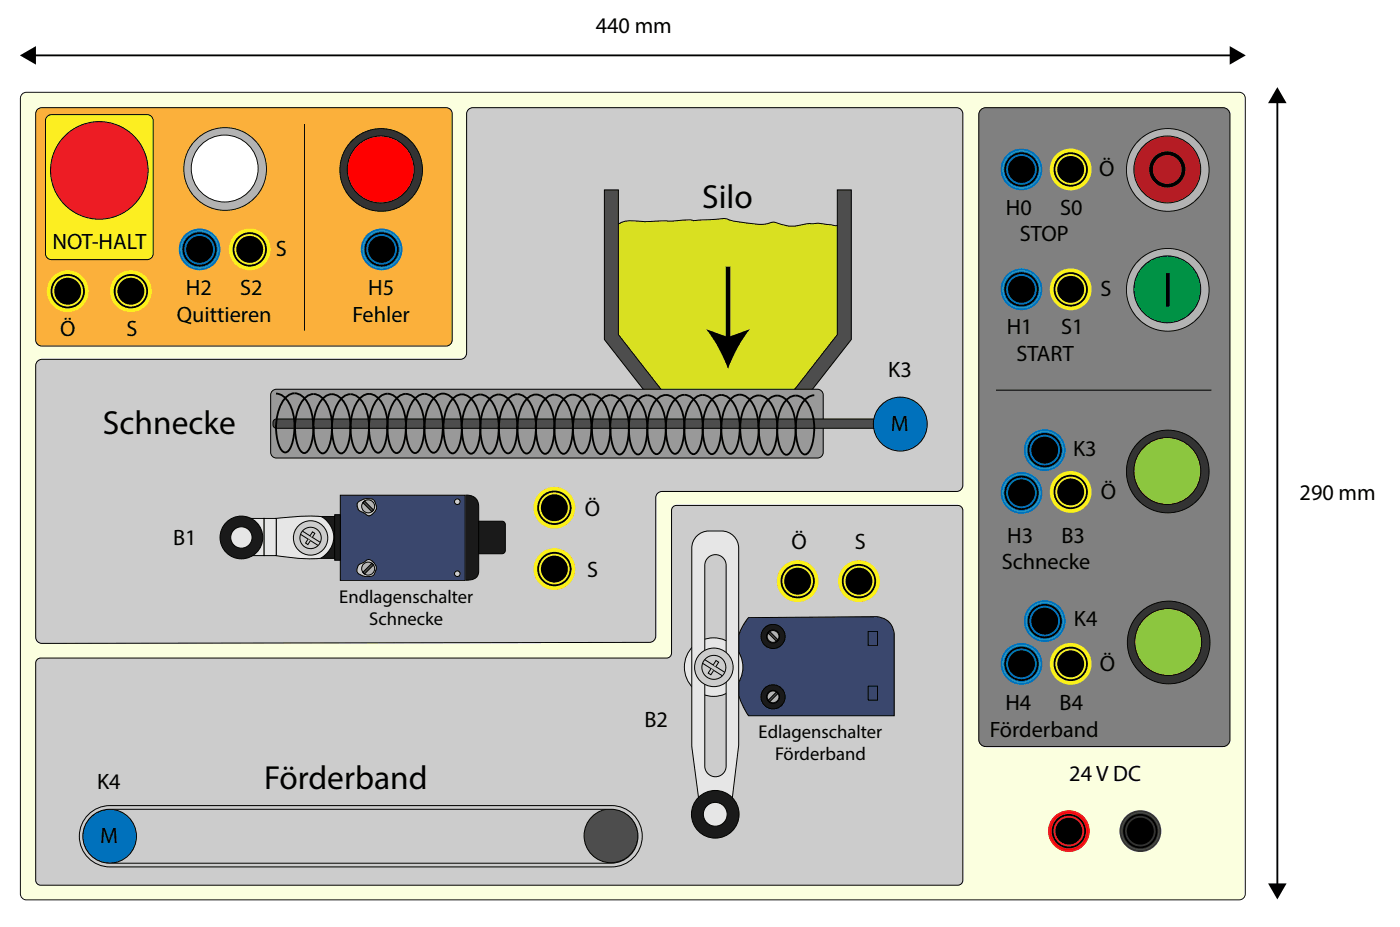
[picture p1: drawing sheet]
<svg xmlns="http://www.w3.org/2000/svg" width="532mm" height="352mm" viewBox="0 0 532 352" stroke-linecap="round" stroke-linejoin="round" font-family="sans-serif">
<defs><g id="words">
<g font-size="12.7">
<text x="266.8" y="79">Silo</text>
<text x="39.1" y="164.6">Schnecke</text>
<text x="100.4" y="299.6">Förderband</text>
</g>
<g font-size="8.5">
<text x="226.3" y="12.5">440 mm</text>
<text x="417.5" y="67">Ö</text>
<text x="382.1" y="81.4">H0</text>
<text x="402.7" y="81.4">S0</text>
<text x="19.9" y="94.5">NOT-HALT</text>
<text x="387.4" y="91.6">STOP</text>
<text x="104.7" y="97.3">S</text>
<text x="70.6" y="112.1">H2</text>
<text x="91.2" y="112.1">S2</text>
<text x="139.9" y="112.1">H5</text>
<text x="418" y="112.5">S</text>
<text x="67.2" y="122.3">Quittieren</text>
<text x="133.9" y="122.3">Fehler</text>
<text x="22.9" y="127.7">Ö</text>
<text x="48.1" y="127.7">S</text>
<text x="382.5" y="126.9">H1</text>
<text x="403.1" y="126.9">S1</text>
<text x="386.1" y="137.1">START</text>
<text x="337.4" y="143.2">K3</text>
<text x="338.4" y="163.6">M</text>
<text x="407.7" y="173.1">K3</text>
<text x="418.2" y="189.3">Ö</text>
<text x="493.7" y="189.7">290 mm</text>
<text x="222.2" y="195.8">Ö</text>
<text x="65.8" y="206.9">B1</text>
<text x="300.6" y="208.6">Ö</text>
<text x="324.7" y="208.6">S</text>
<text x="382.6" y="206">H3</text>
<text x="403.2" y="206">B3</text>
<text x="223" y="219">S</text>
<text x="380.6" y="216.1">Schnecke</text>
<text x="408" y="237.6">K4</text>
<text x="417.8" y="254.9">Ö</text>
<text x="381.9" y="269.5">H4</text>
<text x="402.5" y="269.5">B4</text>
<text x="244.8" y="275.8">B2</text>
<text x="376" y="279.6">Förderband</text>
<text x="36.9" y="299.5">K4</text>
<text x="406.2" y="296.6">24 V DC</text>
<text x="38" y="319.9">M</text>
</g>
<g font-size="7.1">
<text x="128.9" y="228.9">Endlagenschalter</text>
<text x="140.3" y="237.4">Schnecke</text>
<text x="288.2" y="280.1">Edlagenschalter</text>
<text x="294.4" y="288.5">Förderband</text>
</g>
</g></defs>
<!-- layer: Anlage_HSS -->
<path d="M8.4 35.7l1.6-.7h460.8a2.3 2.3 0 0 1 2.3 2.3v302a2.3 2.3 0 0 1-2.3 2.3h-460.8a2.3 2.3 0 0 1-2.3-2.3v-302z" fill="#fbffdf"/>
<g fill="#000">
<path d="M7.6 21l6.1-3.5v7zM467.1 17.5l6.1 3.5-6.1 3.5zM485.2 33.1l3.5 6.1h-7zM481.7 335.3h7l-3.5 6.1z"/>
<path d="M8.1 35.8l-.5 1.5v302l.2 1.1 .7 .8 1.5 .6h460.8l1-.3 .9-.6 .5-1.6v-302l-.2-1.1-.7-.8-1.5-.5h-460.8l-1.1 .2zM8.5 35.8l1.5-.6h460.8l1 .3 .8 .8 .3 1v302l-.3 1.1-.8 .7-1 .3h-460.8l-1-.3-.8-.7-.3-1.1v-302z"/>
</g>
<path d="M12.6 21h455.6M485.2 38.1v298.3" fill="none" stroke="#000" stroke-width=".71" stroke-linecap="butt"/>
<path d="M14.1 137.3l.8-.7 1-.2h159l1-.2 1.1-1.1 .2-1.1v-90.7l.6-1.5 1.3-.9h184.3l1.5 .5 .8 1.3v141.5l-.2 1-1.1 1.1-1 .3h-111.9l-1.1 .2-1.1 1.1-.2 1v52.6l-.5 1.5-1.3 .8-231.4 .4-1-.2-1.1-1.1-.2-1v-103.1z" fill="#ccc"/>
<path d="M14.1 137.3l.8-.7 1-.2h159l1-.2 1.1-1.1 .2-1.1v-90.7l.6-1.5 1.3-.9h184.3l1.5 .5 .8 1.3v141.5l-.2 1-1.1 1.1-1 .3h-111.9l-1.1 .2-1.1 1.1-.2 1v52.6l-.5 1.5-1.3 .8-231.4 .4-1-.2-1.1-1.1-.2-1v-103.1z" fill="none" stroke="#000" stroke-width=".38"/>
<path d="M14.1 250.4l1.3-.6 238.3-.1 1.1-.8 .3-1v-54.2l.3-.9 .6-.7 1-.2h107.4l1.1 .9 .2 .9v140.9l-.9 1.2-.9 .2h-349l-1.1-.9-.2-1v-82.4z" fill="#ccc"/>
<path d="M14.1 250.4l1.3-.6 238.3-.1 1.1-.8 .3-1v-54.2l.3-.9 .6-.7 1-.2h107.4l1.1 .9 .2 .9v140.9l-.9 1.2-.9 .2h-349l-1.1-.9-.2-1v-82.4z" fill="none" stroke="#000" stroke-width=".38"/>
<circle cx="433.2" cy="315.5" r="7.9" fill="#333"/>
<circle cx="433.2" cy="315.5" r="7.2" fill="#4d4d4d"/>
<circle cx="433.2" cy="315.5" r="6.9" fill="#333"/>
<circle cx="433.2" cy="315.5" r="6.5" fill="#000"/>
<circle cx="433.2" cy="315.5" r="5.8" fill="#333"/>
<circle cx="433.2" cy="315.5" r="5.1" fill="#000"/>
<circle cx="406" cy="315.5" r="7.9" fill="#ed1c24"/>
<circle cx="406" cy="315.5" r="7.2" fill="#f00"/>
<circle cx="406" cy="315.5" r="6.9" fill="#ed1c24"/>
<circle cx="406" cy="315.5" r="6.5" fill="#000"/>
<circle cx="406" cy="315.5" r="5.8" fill="#ed1c24"/>
<circle cx="406" cy="315.5" r="5.1" fill="#000"/>
<circle cx="303" cy="220.6" r="7.9" fill="#fcee21"/>
<circle cx="303" cy="220.6" r="7.2" fill="#ff0"/>
<circle cx="303" cy="220.6" r="6.9" fill="#fcee21"/>
<circle cx="303" cy="220.6" r="6.5" fill="#000"/>
<circle cx="303" cy="220.6" r="5.8" fill="#fcee21"/>
<circle cx="303" cy="220.6" r="5.1" fill="#000"/>
<circle cx="326.3" cy="220.6" r="7.9" fill="#fcee21"/>
<circle cx="326.3" cy="220.6" r="7.2" fill="#ff0"/>
<circle cx="326.3" cy="220.6" r="6.9" fill="#fcee21"/>
<circle cx="326.3" cy="220.6" r="6.5" fill="#000"/>
<circle cx="326.3" cy="220.6" r="5.8" fill="#fcee21"/>
<circle cx="326.3" cy="220.6" r="5.1" fill="#000"/>
<circle cx="210.6" cy="192.7" r="7.9" fill="#fcee21"/>
<circle cx="210.6" cy="192.7" r="7.2" fill="#ff0"/>
<circle cx="210.6" cy="192.7" r="6.9" fill="#fcee21"/>
<circle cx="210.6" cy="192.7" r="6.5" fill="#000"/>
<circle cx="210.6" cy="192.7" r="5.8" fill="#fcee21"/>
<circle cx="210.6" cy="192.7" r="5.1" fill="#000"/>
<circle cx="210.6" cy="216" r="7.9" fill="#fcee21"/>
<circle cx="210.6" cy="216" r="7.2" fill="#ff0"/>
<circle cx="210.6" cy="216" r="6.9" fill="#fcee21"/>
<circle cx="210.6" cy="216" r="6.5" fill="#000"/>
<circle cx="210.6" cy="216" r="5.8" fill="#fcee21"/>
<circle cx="210.6" cy="216" r="5.1" fill="#000"/>
<path d="M372.4 41.9l.9-.8 1.2-.2h90.1l1.1 .2 1.3 1.3 .2 1.1v237.3l-.2 1.1-1.3 1.2-1.1 .3h-90.1l-1.2-.3-1.2-1.2-.3-1.1v-237.3z" fill="#808080"/>
<path d="M372.4 41.9l.9-.8 1.2-.2h90.1l1.1 .2 1.3 1.3 .2 1.1v237.3l-.2 1.1-1.3 1.2-1.1 .3h-90.1l-1.2-.3-1.2-1.2-.3-1.1v-237.3z" fill="none" stroke="#000" stroke-width=".38"/>
<circle cx="443.9" cy="243.9" r="15.7" fill="#333"/>
<path d="M428.1 243.9a15.9 15.9 0 0 0 31.7 0 15.9 15.9 0 0 0-31.7 0zM428.4 243.9a15.6 15.6 0 0 1 31.1 0 15.6 15.6 0 0 1-31.1 0z" fill="#000"/>
<circle cx="443.8" cy="243.7" r="12.7" fill="#8cc63f"/>
<path d="M430.9 243.7a12.9 12.9 0 0 0 25.7 0 12.9 12.9 0 0 0-25.7 0zM431.3 243.7a12.5 12.5 0 0 1 25 0 12.5 12.5 0 0 1-25 0z" fill="#000"/>
<circle cx="443.6" cy="179" r="15.7" fill="#333"/>
<path d="M427.7 179a15.9 15.9 0 0 0 31.8 0 15.9 15.9 0 0 0-31.8 0zM428.1 179a15.5 15.5 0 0 1 31 0 15.5 15.5 0 0 1-31 0z" fill="#000"/>
<circle cx="443.4" cy="178.8" r="12.7" fill="#8cc63f"/>
<path d="M430.5 178.8a12.9 12.9 0 0 0 25.8 0 12.9 12.9 0 0 0-25.8 0zM430.9 178.8a12.5 12.5 0 0 1 25 0 12.5 12.5 0 0 1-25 0z" fill="#000"/>
<circle cx="388" cy="187.1" r="7.9" fill="#0071bc"/>
<circle cx="388" cy="187.1" r="7.2" fill="#29abe2"/>
<circle cx="388" cy="187.1" r="6.9" fill="#0071bc"/>
<circle cx="388" cy="187.1" r="6.5" fill="#000"/>
<circle cx="388" cy="187.1" r="5.8" fill="#0071bc"/>
<circle cx="388" cy="187.1" r="5.1" fill="#000"/>
<circle cx="388" cy="252" r="7.9" fill="#0071bc"/>
<circle cx="388" cy="252" r="7.2" fill="#29abe2"/>
<circle cx="388" cy="252" r="6.9" fill="#0071bc"/>
<circle cx="388" cy="252" r="6.5" fill="#000"/>
<circle cx="388" cy="252" r="5.8" fill="#0071bc"/>
<circle cx="388" cy="252" r="5.1" fill="#000"/>
<circle cx="443.6" cy="110" r="15.7" fill="#b3b3b3"/>
<path d="M427.7 110a15.9 15.9 0 0 0 31.8 0 15.9 15.9 0 0 0-31.8 0zM428.1 110a15.5 15.5 0 0 1 31 0 15.5 15.5 0 0 1-31 0z" fill="#000"/>
<circle cx="443.4" cy="109.8" r="12.7" fill="#009245"/>
<path d="M430.5 109.8a12.9 12.9 0 0 0 25.8 0 12.9 12.9 0 0 0-25.8 0zM430.9 109.8a12.5 12.5 0 0 1 25 0 12.5 12.5 0 0 1-25 0z" fill="#000"/>
<path d="M443.6 103.7v12.7" fill="none" stroke="#000" stroke-width="1.4" stroke-linecap="butt"/>
<circle cx="443.6" cy="64.5" r="15.7" fill="#b3b3b3"/>
<path d="M427.7 64.5a15.9 15.9 0 0 0 31.8 0 15.9 15.9 0 0 0-31.8 0zM428.1 64.5a15.5 15.5 0 0 1 31 0 15.5 15.5 0 0 1-31 0z" fill="#000"/>
<circle cx="443.4" cy="64.3" r="12.7" fill="#b51c24"/>
<path d="M430.5 64.3a12.9 12.9 0 0 0 25.8 0 12.9 12.9 0 0 0-25.8 0zM430.9 64.3a12.5 12.5 0 0 1 25 0 12.5 12.5 0 0 1-25 0z" fill="#000"/>
<circle cx="443.4" cy="64.3" r="6.2" fill="none" stroke="#000" stroke-width="1.4" stroke-linecap="butt"/>
<path d="M14.2 41.5l1.7-.6h153.6a2.29 2.29 0 0 1 2.3 2.3v85.9a2.29 2.29 0 0 1-2.3 2.3h-153.6a2.29 2.29 0 0 1-2.3-2.3v-85.9z" fill="#fbb03b"/>
<path d="M14.2 41.5l1.7-.6h153.6a2.29 2.29 0 0 1 2.3 2.3v85.9a2.29 2.29 0 0 1-2.3 2.3h-153.6a2.29 2.29 0 0 1-2.3-2.3v-85.9z" fill="none" stroke="#000" stroke-width=".38"/>
<circle cx="85.5" cy="64.2" r="15.7" fill="#b3b3b3"/>
<path d="M69.6 64.2a15.9 15.9 0 0 0 31.8 0 15.9 15.9 0 0 0-31.8 0zM70 64.2a15.5 15.5 0 0 1 31 0 15.5 15.5 0 0 1-31 0z" fill="#000"/>
<circle cx="85.4" cy="64" r="12.7" fill="#fff"/>
<path d="M72.5 64a12.9 12.9 0 0 0 25.7 0 12.9 12.9 0 0 0-25.7 0zM72.8 64a12.6 12.6 0 0 1 25.1 0 12.6 12.6 0 0 1-25.1 0z" fill="#000"/>
<circle cx="145" cy="94.7" r="7.9" fill="#0071bc"/>
<circle cx="145" cy="94.7" r="7.2" fill="#29abe2"/>
<circle cx="145" cy="94.7" r="6.9" fill="#0071bc"/>
<circle cx="145" cy="94.7" r="6.5" fill="#000"/>
<circle cx="145" cy="94.7" r="5.8" fill="#0071bc"/>
<circle cx="145" cy="94.7" r="5.1" fill="#000"/>
<circle cx="144.8" cy="64.5" r="15.7" fill="#333"/>
<path d="M128.9 64.5a15.9 15.9 0 0 0 31.8 0 15.9 15.9 0 0 0-31.8 0zM129.3 64.5a15.5 15.5 0 0 1 31 0 15.5 15.5 0 0 1-31 0z" fill="#000"/>
<circle cx="144.6" cy="64.3" r="12.7" fill="#f00"/>
<path d="M131.7 64.3a12.9 12.9 0 0 0 25.8 0 12.9 12.9 0 0 0-25.8 0zM132.1 64.3a12.5 12.5 0 0 1 25 0 12.5 12.5 0 0 1-25 0z" fill="#000"/>
<circle cx="25.7" cy="110.5" r="7.9" fill="#fcee21"/>
<circle cx="25.7" cy="110.5" r="7.2" fill="#ff0"/>
<circle cx="25.7" cy="110.5" r="6.9" fill="#fcee21"/>
<circle cx="25.7" cy="110.5" r="6.5" fill="#000"/>
<circle cx="25.7" cy="110.5" r="5.8" fill="#fcee21"/>
<circle cx="25.7" cy="110.5" r="5.1" fill="#000"/>
<circle cx="49.7" cy="110.5" r="7.9" fill="#fcee21"/>
<circle cx="49.7" cy="110.5" r="7.2" fill="#ff0"/>
<circle cx="49.7" cy="110.5" r="6.9" fill="#fcee21"/>
<circle cx="49.7" cy="110.5" r="6.5" fill="#000"/>
<circle cx="49.7" cy="110.5" r="5.8" fill="#fcee21"/>
<circle cx="49.7" cy="110.5" r="5.1" fill="#000"/>
<path d="M17.9 44.2l1.7-.7h36.3a2.29 2.29 0 0 1 2.3 2.3v50.5a2.29 2.29 0 0 1-2.3 2.3h-36.3a2.29 2.29 0 0 1-2.3-2.3v-50.5z" fill="#fcee21"/>
<path d="M17.9 44.2l1.7-.7h36.3a2.29 2.29 0 0 1 2.3 2.3v50.5a2.29 2.29 0 0 1-2.3 2.3h-36.3a2.29 2.29 0 0 1-2.3-2.3v-50.5z" fill="none" stroke="#000" stroke-width=".38"/>
<circle cx="37.7" cy="64.7" r="18.5" fill="#ed1c24"/>
<circle cx="37.7" cy="64.7" r="18.5" fill="none" stroke="#000" stroke-width=".38"/>
<path d="M233.9 85.9a9.6 9.6 0 0 1 8.1-2l3.6 .2 10.8-.3a14.7 14.7 0 0 1 7-.1l9.3-.5a6.8 6.8 0 0 1 5.2 .6l5 .7a19.7 19.7 0 0 0 11.1-.2 16.3 16.3 0 0 0 12.4 .7l1.3-.1a42.2 42.2 0 0 1 10.3 .8l1.3-.6a1.83 1.83 0 0 1 1.6 1.8 97 97 0 0 1-.1 18.3 124.7 124.7 0 0 0 .9 19.3 15 15 0 0 1-5 11.1l-9 10.6a8.6 8.6 0 0 1-8.5 3.8h-1.3a353.7 353.7 0 0 0-40.3-1.1l-.8 .1a10.7 10.7 0 0 1-12-3.7l-3.4-4.2-4.6-6.6a19.3 19.3 0 0 1-3.9-18 66 66 0 0 0-.7-25.2v-1.1a5.3 5.3 0 0 1 1.7-4.3z" fill="#d9e021"/>
<path d="M233.9 85.9a9.6 9.6 0 0 1 8.1-2l3.6 .2 10.8-.3a14.7 14.7 0 0 1 7-.1l9.3-.5a6.8 6.8 0 0 1 5.2 .6l5 .7a19.7 19.7 0 0 0 11.1-.2 16.3 16.3 0 0 0 12.4 .7l1.3-.1a42.2 42.2 0 0 1 10.3 .8l1.3-.6a1.83 1.83 0 0 1 1.6 1.8 97 97 0 0 1-.1 18.3 124.7 124.7 0 0 0 .9 19.3 15 15 0 0 1-5 11.1l-9 10.6a8.6 8.6 0 0 1-8.5 3.8h-1.3a353.7 353.7 0 0 0-40.3-1.1l-.8 .1a10.7 10.7 0 0 1-12-3.7l-3.4-4.2-4.6-6.6a19.3 19.3 0 0 1-3.9-18 66 66 0 0 0-.7-25.2v-1.1a5.3 5.3 0 0 1 1.7-4.3z" fill="none" stroke="#000" stroke-width=".38"/>
<path d="M229.6 72.1h5.3v54.9l16.6 21.3-4.2 3.2-17.7-22.6z" fill="#4d4d4d"/>
<path d="M229.6 72.1h5.3v54.9l16.6 21.3-4.2 3.2-17.7-22.6z" fill="none" stroke="#000" stroke-width=".38"/>
<path d="M318.1 72.1h5.3v56.8l-17.7 22.6-4.2-3.2 16.6-21.3z" fill="#4d4d4d"/>
<path d="M318.1 72.1h5.3v56.8l-17.7 22.6-4.2-3.2 16.6-21.3z" fill="none" stroke="#000" stroke-width=".38"/>
<path d="M276.6 101.2v28.2" fill="none" stroke="#000" stroke-width="1.8" stroke-linecap="butt"/>
<path d="M268.2 124.9l8.4 3.1 8.3-3.1a52.6 52.6 0 0 0-8.3 15.1l-2.1-4.9a47.3 47.3 0 0 0-6.3-10.2z" fill="#000"/>
<path d="M103.4 148.4l1.6-.6h205.5a2.18 2.18 0 0 1 2.2 2.1v21.8a2.18 2.18 0 0 1-2.2 2.2h-205.5a2.18 2.18 0 0 1-2.2-2.2v-21.8z" fill="#999"/>
<path d="M103.4 148.4l1.6-.6h205.5a2.18 2.18 0 0 1 2.2 2.1v21.8a2.18 2.18 0 0 1-2.2 2.2h-205.5a2.18 2.18 0 0 1-2.2-2.2v-21.8z" fill="none" stroke="#000" stroke-width=".38"/>
<path d="M103.9 159.6l1.1-.5h229.1a1.82 1.82 0 0 1 1.4 1.7 1.82 1.82 0 0 1-1.4 1.8h-229.1a1.84 1.84 0 0 1-1.1-3z" fill="#4d4d4d"/>
<path d="M103.9 159.6l1.1-.5h229.1a1.82 1.82 0 0 1 1.4 1.7 1.82 1.82 0 0 1-1.4 1.8h-229.1a1.84 1.84 0 0 1-1.1-3z" fill="none" stroke="#000" stroke-width=".38"/>
<g fill="none" stroke="#000" stroke-width=".71" stroke-linecap="butt">
<path d="M104.8 149.4a7.1 7.1 0 0 1 5.8 5.3l1.1 4 .2 3.1M309.3 150.1a7.1 7.1 0 0 0-5.8 5.2l-1 4.1a31.2 31.2 0 0 1-1.8 11.6 1.94 1.94 0 0 1-2 1.6 1.94 1.94 0 0 1-1.9-1.6l-1.3-4.3-.2-4.3a15.7 15.7 0 0 1-2.5 9.8 1.85 1.85 0 0 1-3-1.2l-1.3-4.3-.3-4.3M104.8 161.5a15.7 15.7 0 0 0 2.5 9.8 1.85 1.85 0 0 0 3-1.2l1.3-4.3 .3-4.3M112 161.8a15.7 15.7 0 0 0 2.6 9.8 1.85 1.85 0 0 0 2.9-1.3l1.3-4.2 .3-4.3M119 161.6a14.2 14.2 0 0 0-4.5-11.5 4.6 4.6 0 0 0-6.6 1.6 18.6 18.6 0 0 0-3 10.9M119.1 161.9a15.7 15.7 0 0 0 2.5 9.8 1.85 1.85 0 0 0 2.9-1.2l1.3-4.3 .3-4.3M126.1 161.9a15.7 15.7 0 0 0 2.5 9.8 1.85 1.85 0 0 0 2.9-1.2l1.3-4.3 .3-4.3M126.2 161.9a14.2 14.2 0 0 0-4.5-11.5 4.6 4.6 0 0 0-6.6 1.5 17.9 17.9 0 0 0-3.1 10.7M133.1 161.8a15.7 15.7 0 0 0 2.5 9.8 1.85 1.85 0 0 0 3-1.3l1.2-4.2 .4-4.3M133.1 162a14.2 14.2 0 0 0-4.5-11.5 4.6 4.6 0 0 0-6.6 1.5 17.8 17.8 0 0 0-3 10.6M140.1 161.6a15.7 15.7 0 0 0 2.5 9.8 1.85 1.85 0 0 0 3-1.2l1.2-4.2 .4-4.4M140.2 162a14.2 14.2 0 0 0-4.5-11.5 4.6 4.6 0 0 0-6.6 1.5 17.8 17.8 0 0 0-3 10.6"/>
<path d="M147.1 161.8a15.7 15.7 0 0 0 2.6 9.8 1.85 1.85 0 0 0 2.9-1.3l1.3-4.2 .3-4.3M147.3 161.9a14.2 14.2 0 0 0-4.5-11.5 4.6 4.6 0 0 0-6.6 1.5 18 18 0 0 0-3.1 10.7M154.1 161.8a15.7 15.7 0 0 0 2.6 9.8 1.85 1.85 0 0 0 2.9-1.3l1.3-4.2 .3-4.3M154.2 161.8a14.2 14.2 0 0 0-4.5-11.5 4.6 4.6 0 0 0-6.6 1.5 18.2 18.2 0 0 0-3 10.8M161.2 161.6a15.7 15.7 0 0 0 2.5 9.8 1.85 1.85 0 0 0 2.9-1.2l1.3-4.2 .3-4.4M161.2 161.9a14.2 14.2 0 0 0-4.5-11.5 4.6 4.6 0 0 0-6.6 1.5 18 18 0 0 0-3 10.7M168.3 161.9a14.2 14.2 0 0 0-4.5-11.5 4.6 4.6 0 0 0-6.6 1.5 18 18 0 0 0-3.1 10.7M168.4 161.9a15.7 15.7 0 0 0 2.5 9.8 1.85 1.85 0 0 0 3-1.2l1.2-4.3 .4-4.3M175.3 161.8a14.2 14.2 0 0 0-4.5-11.6 4.6 4.6 0 0 0-6.6 1.6 18.3 18.3 0 0 0-3 10.8M175.4 162a15.7 15.7 0 0 0 2.5 9.8 1.85 1.85 0 0 0 3-1.2 20.3 20.3 0 0 0-1.4-18.7 4.7 4.7 0 0 0-8.1 .1 17.6 17.6 0 0 0-3 10.6M182.4 162a15.7 15.7 0 0 0 2.5 9.8 1.85 1.85 0 0 0 3-1.2l1.3-4.3 .3-4.3M189.5 161.9a15.7 15.7 0 0 0 2.5 9.8 1.85 1.85 0 0 0 2.9-1.2l1.3-4.3 .3-4.3"/>
<path d="M189.5 162.1a14.2 14.2 0 0 0-4.5-11.5 4.6 4.6 0 0 0-6.6 1.5 17.5 17.5 0 0 0-3 10.5M196.5 161.9a15.7 15.7 0 0 0 2.5 9.8 1.85 1.85 0 0 0 3-1.2l1.3-4.3 .3-4.3M196.5 162.1a14.2 14.2 0 0 0-4.5-11.5 4.6 4.6 0 0 0-6.5 1.5 17.5 17.5 0 0 0-3.1 10.5M203.6 162.1a15.7 15.7 0 0 0 2.5 9.8 1.85 1.85 0 0 0 2.9-1.3l1.3-4.2 .3-4.3M203.6 162a14.2 14.2 0 0 0-4.5-11.5 4.6 4.6 0 0 0-6.6 1.5 17.8 17.8 0 0 0-3 10.6M210.6 162.1a15.7 15.7 0 0 0 2.5 9.8 1.85 1.85 0 0 0 2.9-1.3l1.3-4.2 .3-4.3M210.7 162.1a14.2 14.2 0 0 0-4.6-11.5 4.6 4.6 0 0 0-6.5 1.5 17.5 17.5 0 0 0-3.1 10.5M217.6 161.9a15.7 15.7 0 0 0 2.5 9.8 1.85 1.85 0 0 0 2.9-1.2l1.3-4.3 .4-4.3M217.6 162.2a14.2 14.2 0 0 0-4.5-11.5 4.6 4.6 0 0 0-6.6 1.4 17.3 17.3 0 0 0-3 10.5M224.7 162.2a14.2 14.2 0 0 0-4.5-11.5 4.6 4.6 0 0 0-6.6 1.4 17.3 17.3 0 0 0-3 10.5M224.8 162.2a15.7 15.7 0 0 0 2.5 9.8 1.85 1.85 0 0 0 3-1.3l1.3-4.2 .3-4.3M231.7 162.1a14.2 14.2 0 0 0-4.5-11.6 4.6 4.6 0 0 0-6.5 1.5 17.6 17.6 0 0 0-3.1 10.6"/>
<path d="M231.8 162.4a14.2 14.2 0 0 1 4.5-11.5 4.9 4.9 0 0 1 7.2 2.3l1.1 2.1 .8 2.6 .5 4.5M231.8 162.3a15.7 15.7 0 0 0 2.6 9.8 1.85 1.85 0 0 0 2.9-1.2 20.3 20.3 0 0 0-1.4-18.7 4.9 4.9 0 0 0-8.7 .9l-1.1 2.2-.8 2.6-.5 4.4M238.8 162.3a15.7 15.7 0 0 0 2.6 9.8 1.85 1.85 0 0 0 2.9-1.2l1.3-4.3 .3-4.3M238.8 162.4a14.2 14.2 0 0 1 4.6-11.5 4.9 4.9 0 0 1 7.2 2.3l1.1 2.1 .8 2.6 .5 4.5M245.9 162.2a15.7 15.7 0 0 0 2.5 9.8 1.85 1.85 0 0 0 2.9-1.2l1.3-4.3 .3-4.3M252.9 162.1a15.7 15.7 0 0 0 2.5 9.7 1.85 1.85 0 0 0 2.9-1.2l1.3-4.2 .4-4.3M259.9 162.2a15.7 15.7 0 0 0 2.5 9.8 1.85 1.85 0 0 0 3-1.2l1.2-4.3 .4-4.3a15.2 15.2 0 0 0 2.4 9.8 1.85 1.85 0 0 0 3-1.2l1.2-4.3 .4-4.3M260 162.3a14.2 14.2 0 0 0-4.5-11.5 4.9 4.9 0 0 0-7.2 2.3l-1.1 2.3-.8 2.6-.5 4.6M267 162.2a14.2 14.2 0 0 0-4.5-11.5 4.9 4.9 0 0 0-7.2 2.4l-1.1 2.2-.8 2.7-.5 4.6M274 162.1a15.7 15.7 0 0 0 2.5 9.8 1.85 1.85 0 0 0 2.9-1.3l1.3-4.2 .3-4.3M274 162.3a14.2 14.2 0 0 0-4.5-11.5 4.9 4.9 0 0 0-7.3 2.3l-1.1 2.3-.8 2.6-.4 4.6M281 162.3a14.2 14.2 0 0 0-4.5-11.5 4.9 4.9 0 0 0-7.2 2.3l-1.1 2.3-.8 2.6-.5 4.6"/>
<path d="M281.2 162.5a14.2 14.2 0 0 1 4.5-11.6 4.6 4.6 0 0 1 6.6 1.5 16.5 16.5 0 0 1 3 10.1 13.8 13.8 0 0 1 4.4-11.5 4.9 4.9 0 0 1 7.3 2.3l1.1 2.2 .7 2.6 .5 4.4M281.2 162.3a15.7 15.7 0 0 0 2.5 9.8 1.85 1.85 0 0 0 2.9-1.2l1.3-4.3 .3-4.3M288.1 162.2a14.2 14.2 0 0 0-4.5-11.5 4.6 4.6 0 0 0-6.6 1.4 17.4 17.4 0 0 0-3 10.5M288.2 162.5a14.2 14.2 0 0 1 4.5-11.5 4.9 4.9 0 0 1 7.2 2.3l1.1 2.2 .8 2.6 .5 4.4M302.2 162.3a15.7 15.7 0 0 0 2.6 9.8 1.85 1.85 0 0 0 2.9-1.2l1.3-4.3 .3-4.3"/>
</g>
<circle cx="342" cy="161" r="10.2" fill="#0071bc"/>
<circle cx="342" cy="161" r="10.2" fill="none" stroke="#000" stroke-width=".38"/>
<circle cx="41.6" cy="317.5" r="10.2" fill="#0071bc"/>
<circle cx="41.6" cy="317.5" r="10.2" fill="none" stroke="#000" stroke-width=".38"/>
<circle cx="232.1" cy="317.3" r="10.2" fill="#4d4d4d"/>
<circle cx="232.1" cy="317.3" r="10.2" fill="none" stroke="#000" stroke-width=".38"/>
<path d="M34 310.7a10.2 10.2 0 0 1 7.7-3.5h190.4a10.2 10.2 0 0 1 10.2 10.3 10.2 10.2 0 0 1-10.2 10.2h-190.4a10.2 10.2 0 0 1-9.3-6.1 10.2 10.2 0 0 1 1.6-10.9zM33.6 309.2a11.6 11.6 0 0 0-2.6 12.7 11.6 11.6 0 0 0 10.8 7.2h190.5a11.6 11.6 0 0 0 11.7-11.6 11.6 11.6 0 0 0-11.7-11.7h-190.5a11.6 11.6 0 0 0-8.2 3.4z" fill="#ccc"/>
<path d="M33.6 309.2l.9-.8a11.6 11.6 0 0 1 7.3-2.6h190.5a11.6 11.6 0 0 1 11.7 11.7 11.6 11.6 0 0 1-11.7 11.6h-190.5a11.6 11.6 0 0 1-10.8-7.2 11.6 11.6 0 0 1 2.6-12.7zM34 310.7a10.2 10.2 0 0 1 7.7-3.5h190.4a10.2 10.2 0 0 1 10.2 10.3 10.2 10.2 0 0 1-10.2 10.2h-190.4a10.2 10.2 0 0 1-9.3-6.1 10.2 10.2 0 0 1 1.6-10.9z" fill="none" stroke="#000" stroke-width=".38"/>
<circle cx="406.7" cy="252" r="7.9" fill="#fcee21"/>
<circle cx="406.7" cy="252" r="7.2" fill="#ff0"/>
<circle cx="406.7" cy="252" r="6.9" fill="#fcee21"/>
<circle cx="406.7" cy="252" r="6.5" fill="#000"/>
<circle cx="406.7" cy="252" r="5.8" fill="#fcee21"/>
<circle cx="406.7" cy="252" r="5.1" fill="#000"/>
<circle cx="406.7" cy="186.7" r="7.9" fill="#fcee21"/>
<circle cx="406.7" cy="186.7" r="7.2" fill="#ff0"/>
<circle cx="406.7" cy="186.7" r="6.9" fill="#fcee21"/>
<circle cx="406.7" cy="186.7" r="6.5" fill="#000"/>
<circle cx="406.7" cy="186.7" r="5.8" fill="#fcee21"/>
<circle cx="406.7" cy="186.7" r="5.1" fill="#000"/>
<circle cx="75.8" cy="94.7" r="7.9" fill="#0071bc"/>
<circle cx="75.8" cy="94.7" r="7.2" fill="#29abe2"/>
<circle cx="75.8" cy="94.7" r="6.9" fill="#0071bc"/>
<circle cx="75.8" cy="94.7" r="6.5" fill="#000"/>
<circle cx="75.8" cy="94.7" r="5.8" fill="#0071bc"/>
<circle cx="75.8" cy="94.7" r="5.1" fill="#000"/>
<circle cx="388" cy="64.3" r="7.9" fill="#0071bc"/>
<circle cx="388" cy="64.3" r="7.2" fill="#29abe2"/>
<circle cx="388" cy="64.3" r="6.9" fill="#0071bc"/>
<circle cx="388" cy="64.3" r="6.5" fill="#000"/>
<circle cx="388" cy="64.3" r="5.8" fill="#0071bc"/>
<circle cx="388" cy="64.3" r="5.1" fill="#000"/>
<circle cx="388" cy="109.8" r="7.9" fill="#0071bc"/>
<circle cx="388" cy="109.8" r="7.2" fill="#29abe2"/>
<circle cx="388" cy="109.8" r="6.9" fill="#0071bc"/>
<circle cx="388" cy="109.8" r="6.5" fill="#000"/>
<circle cx="388" cy="109.8" r="5.8" fill="#0071bc"/>
<circle cx="388" cy="109.8" r="5.1" fill="#000"/>
<path d="M115.7 47v78.5M378.3 148.1h81.9" fill="none" stroke="#000" stroke-width=".38"/>
<path d="M118.3 196.1h8.9v15.9h-8.9z" fill="#1a1a1a" stroke="#000" stroke-width=".38"/>
<path d="M90.5 196.8h9.8v14.1h-9.8z" fill="#e6e6e6" stroke="#000" stroke-width=".38"/>
<circle cx="91.7" cy="204" r="8.1" fill="#1a1a1a"/>
<circle cx="91.7" cy="204" r="8.1" fill="none" stroke="#000" stroke-width=".38"/>
<path d="M180.6 198.1l.7-.2h9.4l1 .5 .3 .7v9.9l-.6 1-.7 .2h-9.4l-1-.5-.2-.7v-9.9z" fill="#1a1a1a"/>
<path d="M180.6 198.1l.7-.2h9.4l1 .5 .3 .7v9.9l-.6 1-.7 .2h-9.4l-1-.5-.2-.7v-9.9z" fill="none" stroke="#000" stroke-width=".38"/>
<path d="M176.9 188a4.2 4.2 0 0 1 4.9 4.4v24.3a3.5 3.5 0 0 1-4.1 3.5l-.8 .1z" fill="#1a1a1a" stroke="#000" stroke-width=".38"/>
<path d="M172.7 190.5a1.06 1.06 0 0 1 2.1 0 1.06 1.06 0 0 1-2.1 0zM172.7 217.8a1.06 1.06 0 0 1 2.1 0 1.06 1.06 0 0 1-2.1 0zM136 190.6a5 5 0 0 1 6.3-.5 3.4 3.4 0 0 1 .4 3.7 4.3 4.3 0 0 1-2.7 2l-2.1-1.3a2.71 2.71 0 0 1-1.9-3.9zM136.3 214.4l2.1-1a2.08 2.08 0 0 1 3.6 .3 2.84 2.84 0 0 1 .4 3.9 2.47 2.47 0 0 1-3.1 1.3l-2.1-.6a2.24 2.24 0 0 1-1.7-1.7 2.24 2.24 0 0 1 .8-2.2zM129.3 188v32.3h47.4v-32.3z" fill="#3a476d"/>
<g fill="none" stroke="#000" stroke-width=".38">
<path d="M129.3 188h47.4v32.3h-47.4zM136 190.6a5 5 0 0 1 6.3-.5 3.4 3.4 0 0 1 .4 3.7 4.3 4.3 0 0 1-2.7 2l-2.1-1.3a2.71 2.71 0 0 1-1.9-3.9zM136.3 214.4l2.1-1a2.08 2.08 0 0 1 3.6 .3 2.84 2.84 0 0 1 .4 3.9 2.47 2.47 0 0 1-3.1 1.3l-2.1-.6a2.24 2.24 0 0 1-1.7-1.7 2.24 2.24 0 0 1 .8-2.2z"/>
<circle cx="173.7" cy="190.5" r="1.06"/>
<circle cx="173.7" cy="217.8" r="1.06"/>
</g>
<path d="M127.2 195.4h2.1v17.3h-2.1z" fill="#1a1a1a" stroke="#000" stroke-width=".38"/>
<path d="M104.9 196.8l4.1-.4a61.5 61.5 0 0 1 13.3-.2 8.8 8.8 0 0 1 4.5 8.1 8.8 8.8 0 0 1-5.3 7.7 73 73 0 0 1-16.6-1.1z" fill="#e6e6e6"/>
<path d="M104.9 196.8l4.1-.4a61.5 61.5 0 0 1 13.3-.2 8.8 8.8 0 0 1 4.5 8.1 8.8 8.8 0 0 1-5.3 7.7 73 73 0 0 1-16.6-1.1z" fill="none" stroke="#000" stroke-width=".38"/>
<path d="M100.3 196.8h4.6v14.1h-4.6z" fill="#e6e6e6" stroke="#000" stroke-width=".38"/>
<circle cx="91.7" cy="204" r="4.1" fill="#e6e6e6"/>
<circle cx="91.7" cy="204" r="4.1" fill="none" stroke="#000" stroke-width=".38"/>
<circle cx="118" cy="204.2" r="6.5" fill="#ccc"/>
<circle cx="118" cy="204.2" r="6.5" fill="none" stroke="#000" stroke-width=".38"/>
<circle cx="118" cy="204.2" r="4.1" fill="#ccc"/>
<g fill="none" stroke="#000" stroke-width=".38">
<path d="M114.1 202.8l6.7 4.2M114.9 201.6l6.7 4.3"/>
<circle cx="118" cy="204.2" r="4.1"/>
</g>
<g fill="#ccc" stroke="#000" stroke-width=".38">
<path d="M117 204.7l.9 .5-.9 1.5-.9-.5z"/>
<path d="M118.7 201.9l.9 .6-.9 1.5-.9-.6z"/>
</g>
<g fill="#1a1a1a" stroke="#000" stroke-width=".38">
<path d="M268.4 245h8.9v15.8h-8.9z"/>
<path d="M277.3 244.2h2.1v17.3h-2.1z"/>
</g>
<path d="M291.2 241.6a2.47 2.47 0 0 1 4.9 0 2.47 2.47 0 0 1-4.9 0zM291.2 264.5a2.47 2.47 0 0 1 4.9 0 2.47 2.47 0 0 1-4.9 0zM284.3 234.5a30.2 30.2 0 0 0-5 24.1l.9 4 1.3 3.8 2.8 5.3h55.4v-31.2a6.9 6.9 0 0 0-6.7-6.4z" fill="#3a476d"/>
<g fill="none" stroke="#000" stroke-width=".38">
<path d="M284.3 234.5l48.7-.4a6.9 6.9 0 0 1 6.7 6.4v31.2h-55.4a35.1 35.1 0 0 1-2-34.3z"/>
<circle cx="293.7" cy="241.6" r="2.47"/>
<circle cx="293.7" cy="264.5" r="2.47"/>
</g>
<path d="M291.2 241.6a2.47 2.47 0 0 1 4.9 0 2.47 2.47 0 0 1-4.9 0zM289.1 241.6a4.6 4.6 0 0 0 9.2 0 4.6 4.6 0 0 0-9.2 0z" fill="#1a1a1a"/>
<g fill="none" stroke="#000" stroke-width=".38">
<circle cx="293.7" cy="241.6" r="2.47"/>
<circle cx="293.7" cy="241.6" r="4.6"/>
</g>
<path d="M291.2 264.5a2.47 2.47 0 0 1 4.9 0 2.47 2.47 0 0 1-4.9 0zM289.1 264.5a4.6 4.6 0 0 0 9.2 0 4.6 4.6 0 0 0-9.2 0z" fill="#1a1a1a"/>
<g fill="none" stroke="#000" stroke-width=".38">
<circle cx="293.7" cy="264.5" r="2.47"/>
<circle cx="293.7" cy="264.5" r="4.6"/>
</g>
<g fill="#2e3192" stroke="#000" stroke-width=".38">
<path d="M329.8 239.7h3.6v5.3h-3.6z"/>
<path d="M329.8 260.5h3.6v5.3h-3.6z"/>
</g>
<circle cx="271.1" cy="253.2" r="11.1" fill="#e6e6e6"/>
<circle cx="271.1" cy="253.2" r="11.1" fill="none" stroke="#000" stroke-width=".38"/>
<path d="M268.9 211.7a4.1 4.1 0 0 1 4.4-.8 4.1 4.1 0 0 1 2.5 3.7v76.2a4.1 4.1 0 0 1-4 4.1 4.1 4.1 0 0 1-4.1-4.1v-76.2a4 4 0 0 1 1.2-2.9zM265 203.2l-1.6 2.1-.6 2.8v74.9l2.8 21.7h12.4l2.6-21.8v-74.8a6.5 6.5 0 0 0-6.5-6.5h-5.8l-1.8 .6z" fill="#e6e6e6"/>
<path d="M265 203.2l1.5-1 1.8-.6h5.8a6.5 6.5 0 0 1 6.5 6.5v74.8l-2.6 21.8h-12.4l-2.8-21.7v-74.9l.6-2.8zM268.9 211.7a4.1 4.1 0 0 1 4.4-.8 4.1 4.1 0 0 1 2.5 3.7v76.2a4.1 4.1 0 0 1-4 4.1 4.1 4.1 0 0 1-4.1-4.1v-76.2a4 4 0 0 1 1.2-2.9z" fill="none" stroke="#000" stroke-width=".38"/>
<circle cx="271.2" cy="253.3" r="7.3" fill="#ccc"/>
<circle cx="271.2" cy="253.3" r="7.3" fill="none" stroke="#000" stroke-width=".38"/>
<circle cx="271.2" cy="253.3" r="4.6" fill="#ccc"/>
<g fill="none" stroke="#000" stroke-width=".38">
<path d="M266.8 251.8l7.5 4.7M267.7 250.4l7.6 4.8"/>
<circle cx="271.2" cy="253.3" r="4.6"/>
</g>
<g fill="#ccc" stroke="#000" stroke-width=".38">
<path d="M270.1 253.8l1 .7-1.1 1.6-1-.6z"/>
<path d="M272 250.7l1 .7-1.1 1.6-1-.6z"/>
</g>
<circle cx="271.7" cy="309.1" r="9" fill="#1a1a1a"/>
<circle cx="271.7" cy="309.1" r="9" fill="none" stroke="#000" stroke-width=".38"/>
<circle cx="271.7" cy="309.1" r="4.5" fill="#e6e6e6"/>
<circle cx="271.7" cy="309.1" r="4.5" fill="none" stroke="#000" stroke-width=".38"/>
<circle cx="293.7" cy="241.6" r="2.24" fill="#b3b3b3"/>
<circle cx="293.7" cy="241.6" r="2.24" fill="none" stroke="#000" stroke-width=".38"/>
<path d="M291.8 240.3l.6-.6 3.1 3.2-.5 .5z" fill="#4d4d4d"/>
<path d="M291.8 240.3l.6-.6 3.1 3.2-.5 .5z" fill="none" stroke="#000" stroke-width=".38"/>
<circle cx="293.7" cy="264.5" r="2.24" fill="#b3b3b3"/>
<circle cx="293.7" cy="264.5" r="2.24" fill="none" stroke="#000" stroke-width=".38"/>
<path d="M295 262.7l.5 .6-3.1 3.1-.6-.6z" fill="#4d4d4d"/>
<path d="M295 262.7l.5 .6-3.1 3.1-.6-.6z" fill="none" stroke="#000" stroke-width=".38"/>
<circle cx="139.9" cy="192.2" r="2.47" fill="#b3b3b3"/>
<circle cx="139.9" cy="192.2" r="2.47" fill="none" stroke="#000" stroke-width=".38"/>
<path d="M138.5 190.2l3.4 3.4-.6 .6-3.5-3.4z" fill="#4d4d4d"/>
<path d="M138.5 190.2l3.4 3.4-.6 .6-3.5-3.4z" fill="none" stroke="#000" stroke-width=".38"/>
<circle cx="139.9" cy="215.9" r="2.47" fill="#b3b3b3"/>
<circle cx="139.9" cy="215.9" r="2.47" fill="none" stroke="#000" stroke-width=".38"/>
<path d="M137.8 217.3l3.5-3.5 .6 .7-3.4 3.4z" fill="#4d4d4d"/>
<path d="M137.8 217.3l3.5-3.5 .6 .7-3.4 3.4z" fill="none" stroke="#000" stroke-width=".38"/>
<circle cx="396.9" cy="170.9" r="7.9" fill="#0071bc"/>
<circle cx="396.9" cy="170.9" r="7.2" fill="#29abe2"/>
<circle cx="396.9" cy="170.9" r="6.9" fill="#0071bc"/>
<circle cx="396.9" cy="170.9" r="6.5" fill="#000"/>
<circle cx="396.9" cy="170.9" r="5.8" fill="#0071bc"/>
<circle cx="396.9" cy="170.9" r="5.1" fill="#000"/>
<circle cx="396.9" cy="235.8" r="7.9" fill="#0071bc"/>
<circle cx="396.9" cy="235.8" r="7.2" fill="#29abe2"/>
<circle cx="396.9" cy="235.8" r="6.9" fill="#0071bc"/>
<circle cx="396.9" cy="235.8" r="6.5" fill="#000"/>
<circle cx="396.9" cy="235.8" r="5.8" fill="#0071bc"/>
<circle cx="396.9" cy="235.8" r="5.1" fill="#000"/>
<circle cx="94.9" cy="94.7" r="7.9" fill="#fcee21"/>
<circle cx="94.9" cy="94.7" r="7.2" fill="#ff0"/>
<circle cx="94.9" cy="94.7" r="6.9" fill="#fcee21"/>
<circle cx="94.9" cy="94.7" r="6.5" fill="#000"/>
<circle cx="94.9" cy="94.7" r="5.8" fill="#fcee21"/>
<circle cx="94.9" cy="94.7" r="5.1" fill="#000"/>
<circle cx="406.7" cy="64.3" r="7.9" fill="#fcee21"/>
<circle cx="406.7" cy="64.3" r="7.2" fill="#ff0"/>
<circle cx="406.7" cy="64.3" r="6.9" fill="#fcee21"/>
<circle cx="406.7" cy="64.3" r="6.5" fill="#000"/>
<circle cx="406.7" cy="64.3" r="5.8" fill="#fcee21"/>
<circle cx="406.7" cy="64.3" r="5.1" fill="#000"/>
<circle cx="406.7" cy="109.8" r="7.9" fill="#fcee21"/>
<circle cx="406.7" cy="109.8" r="7.2" fill="#ff0"/>
<circle cx="406.7" cy="109.8" r="6.9" fill="#fcee21"/>
<circle cx="406.7" cy="109.8" r="6.5" fill="#000"/>
<circle cx="406.7" cy="109.8" r="5.8" fill="#fcee21"/>
<circle cx="406.7" cy="109.8" r="5.1" fill="#000"/>
<use href="#words"/>
</svg>
